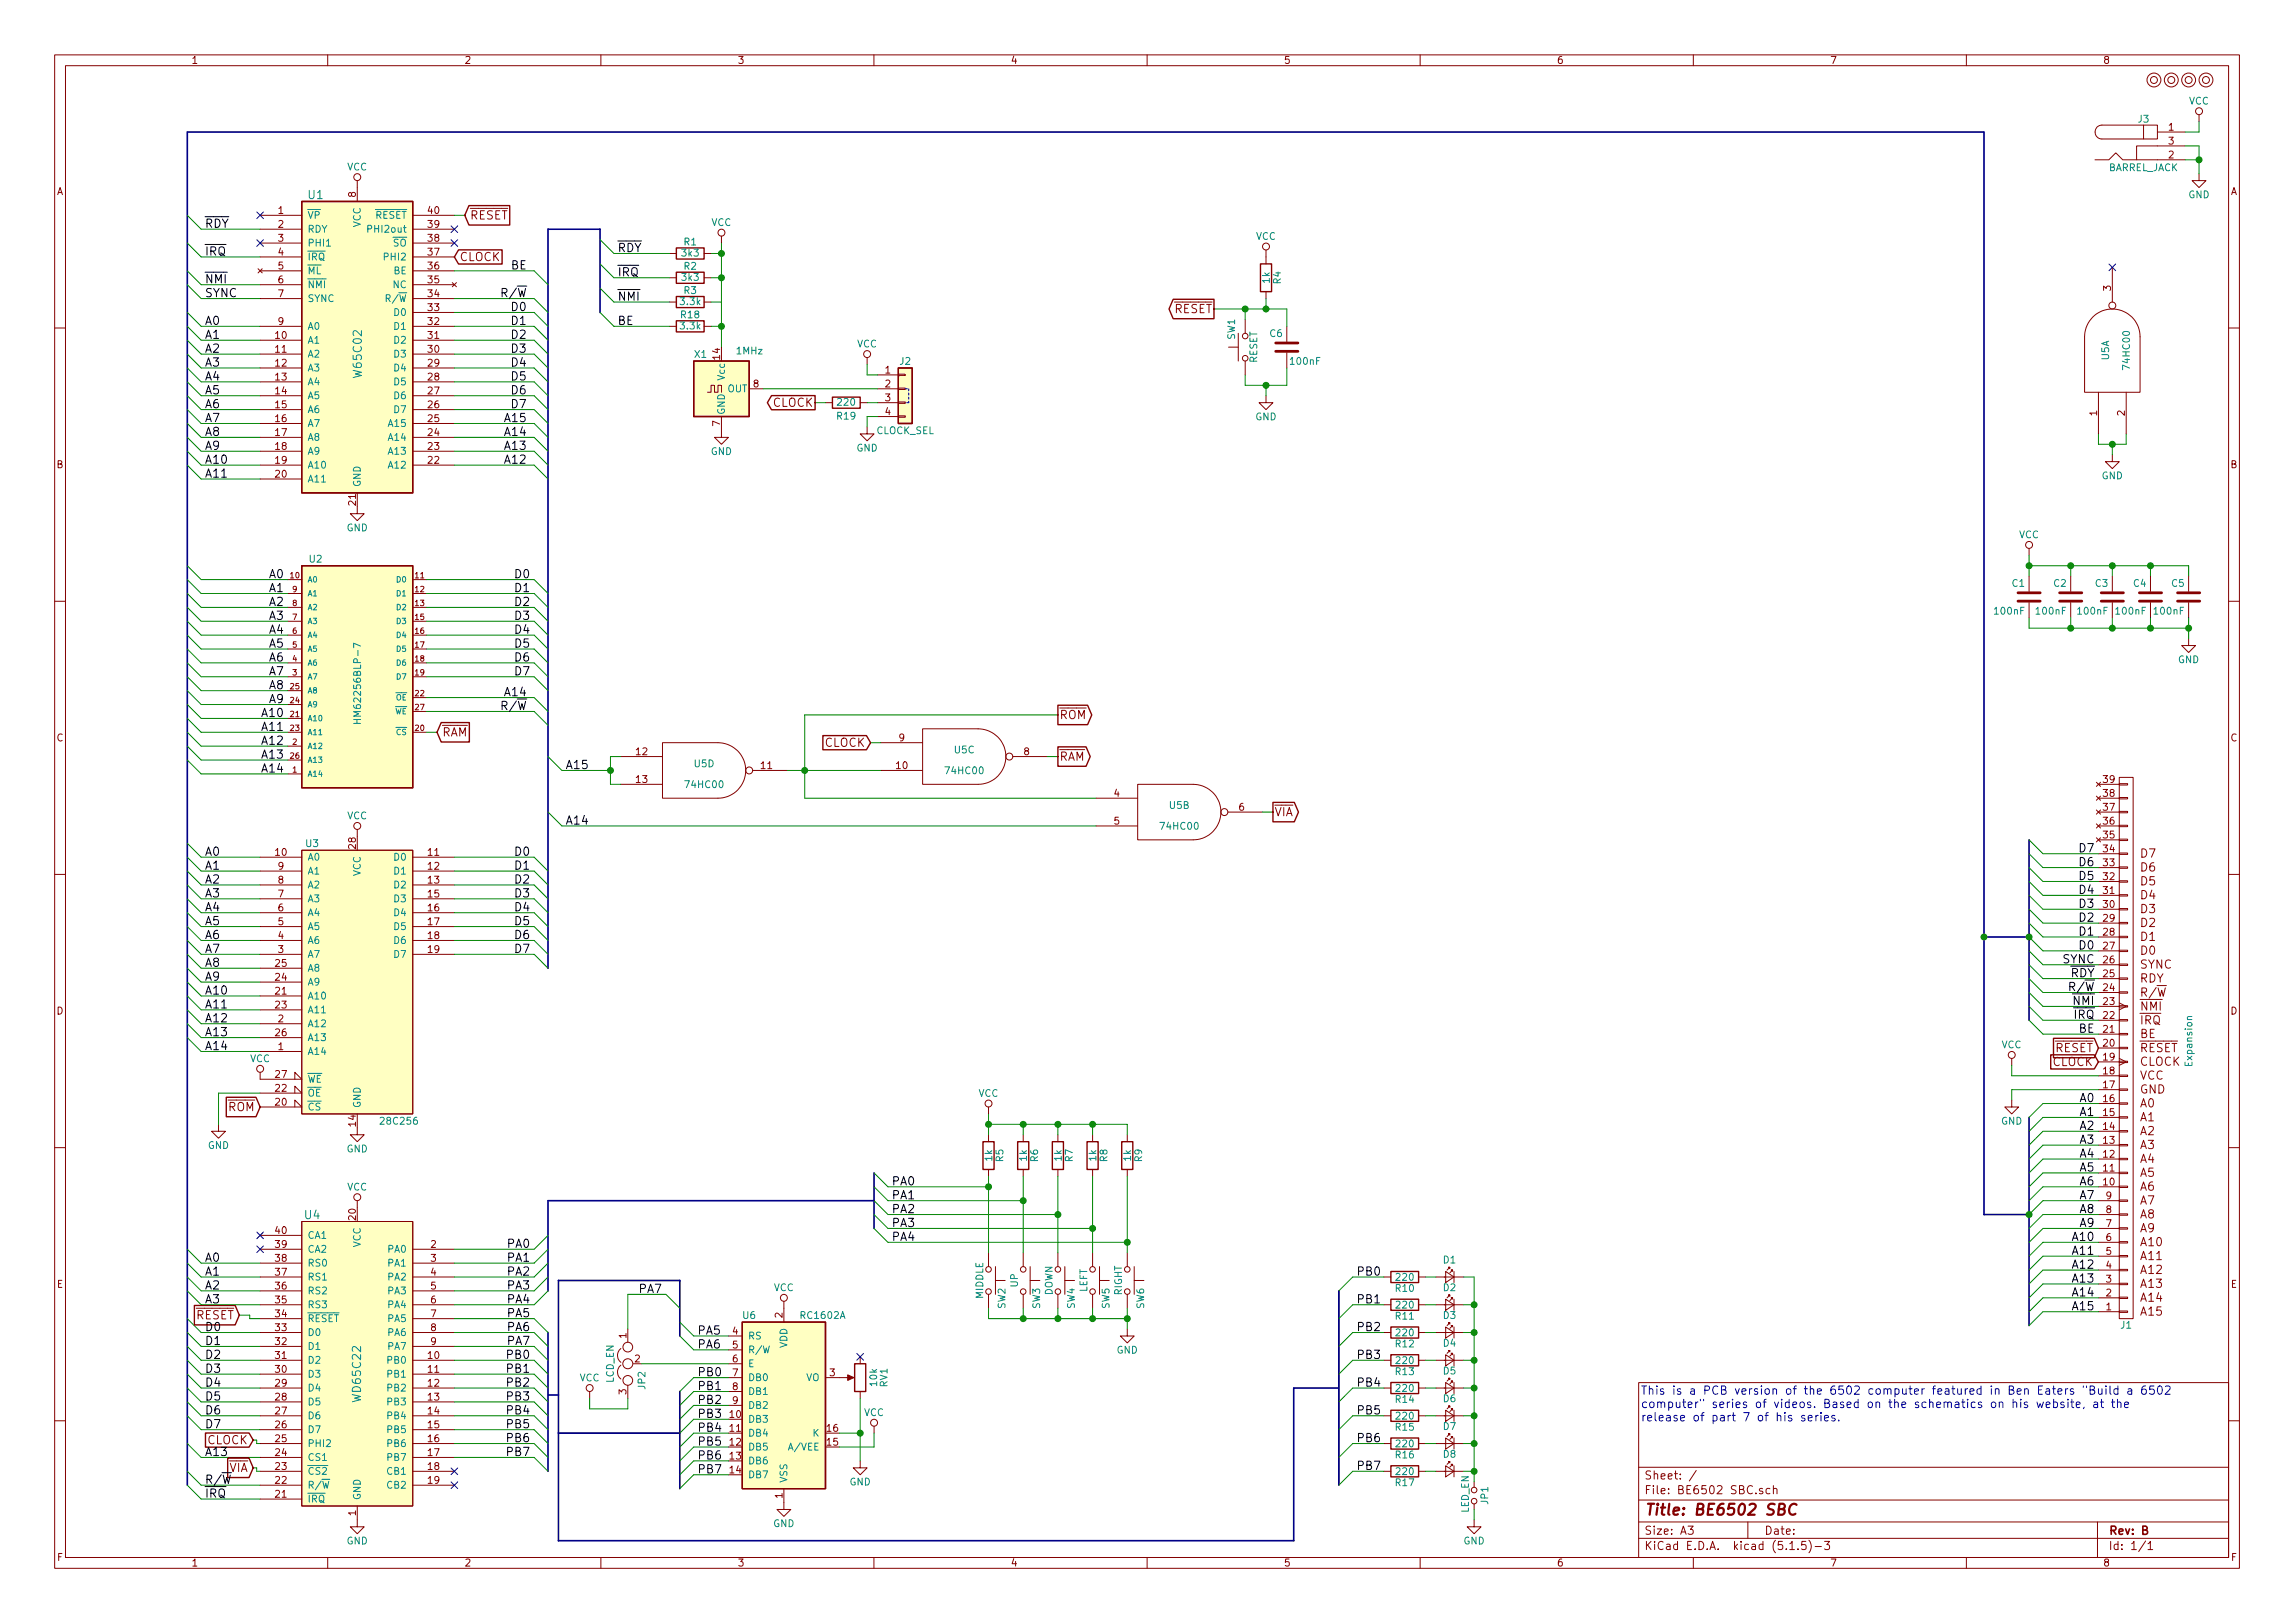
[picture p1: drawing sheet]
<svg xmlns="http://www.w3.org/2000/svg" width="420mm" height="297mm" viewBox="0 0 420 297" stroke-linecap="round" stroke-linejoin="round" font-family="sans-serif">
<defs><g id="words">
<text font-size="2.8" fill="#840000" x="301" y="277.3">Title: BE6502 SBC</text>
<g font-size="2.1">
<text x="37.5" y="41.7">RDY</text>
<text x="37.5" y="46.8">IRQ</text>
<text x="113" y="46.1">RDY</text>
<text x="37.5" y="51.9">NMI</text>
<text x="93.6" y="49.3">BE</text>
<text x="113" y="50.6">IRQ</text>
<text x="37.5" y="59.5">A0</text>
<text x="37.5" y="54.4">SYNC</text>
<text x="92.4" y="54.4">R/W</text>
<text x="93.8" y="59.5">D1</text>
<text x="93.8" y="56.9">D0</text>
<text x="113" y="59.5">BE</text>
<text x="113" y="55">NMI</text>
<text x="37.5" y="64.6">A2</text>
<text x="37.5" y="62">A1</text>
<text x="93.8" y="64.6">D3</text>
<text x="93.8" y="62">D2</text>
<text x="37.5" y="69.6">A4</text>
<text x="37.5" y="67.1">A3</text>
<text x="93.8" y="69.6">D5</text>
<text x="93.8" y="67.1">D4</text>
<text x="37.5" y="72.2">A5</text>
<text x="37.5" y="74.7">A6</text>
<text x="37.5" y="77.3">A7</text>
<text x="92.6" y="77.3">A15</text>
<text x="93.8" y="74.7">D7</text>
<text x="93.8" y="72.2">D6</text>
<text x="37.5" y="79.8">A8</text>
<text x="37.5" y="82.3">A9</text>
<text x="92.6" y="82.3">A13</text>
<text x="92.6" y="79.8">A14</text>
<text x="37.5" y="84.9">A10</text>
<text x="37.5" y="87.4">A11</text>
<text x="92.6" y="84.9">A12</text>
<text x="49.4" y="105.8">A0</text>
<text x="94.4" y="105.8">D0</text>
<text x="49.4" y="108.4">A1</text>
<text x="49.4" y="110.9">A2</text>
<text x="49.4" y="113.4">A3</text>
<text x="94.4" y="110.9">D2</text>
<text x="94.4" y="113.4">D3</text>
<text x="94.4" y="108.4">D1</text>
<text x="49.4" y="118.5">A5</text>
<text x="49.4" y="116">A4</text>
<text x="94.4" y="118.5">D5</text>
<text x="94.4" y="116">D4</text>
<text x="49.4" y="121.1">A6</text>
<text x="49.4" y="123.6">A7</text>
<text x="94.4" y="123.6">D7</text>
<text x="94.4" y="121.1">D6</text>
<text x="48.2" y="131.2">A10</text>
<text x="49.4" y="128.7">A9</text>
<text x="49.4" y="126.1">A8</text>
<text x="92.4" y="130">R/W</text>
<text x="92.6" y="127.4">A14</text>
<text x="48.2" y="133.8">A11</text>
<text x="48.2" y="136.3">A12</text>
<text x="48.2" y="141.4">A14</text>
<text x="48.2" y="138.8">A13</text>
<text x="103.5" y="140.8">A15</text>
<text x="103.5" y="150.9">A14</text>
<text x="380.8" y="156">D7</text>
<text x="37.5" y="161.7">A2</text>
<text x="37.5" y="159.2">A1</text>
<text x="37.5" y="156.6">A0</text>
<text x="94.4" y="161.7">D2</text>
<text x="94.4" y="159.2">D1</text>
<text x="94.4" y="156.6">D0</text>
<text x="380.8" y="161.1">D5</text>
<text x="380.8" y="158.5">D6</text>
<text x="37.5" y="166.8">A4</text>
<text x="37.5" y="164.2">A3</text>
<text x="94.4" y="166.8">D4</text>
<text x="94.4" y="164.2">D3</text>
<text x="380.8" y="166.2">D3</text>
<text x="380.8" y="163.6">D4</text>
<text x="37.5" y="171.9">A6</text>
<text x="37.5" y="169.3">A5</text>
<text x="94.4" y="171.9">D6</text>
<text x="94.4" y="169.3">D5</text>
<text x="380.8" y="171.2">D1</text>
<text x="380.8" y="168.7">D2</text>
<text x="380.8" y="173.8">D0</text>
<text x="37.5" y="179.5">A9</text>
<text x="37.5" y="176.9">A8</text>
<text x="37.5" y="174.4">A7</text>
<text x="94.4" y="174.4">D7</text>
<text x="377.6" y="176.3">SYNC</text>
<text x="379.1" y="178.9">RDY</text>
<text x="37.5" y="182">A10</text>
<text x="37.5" y="184.6">A11</text>
<text x="379.4" y="181.4">R/W</text>
<text x="379.7" y="183.9">NMI</text>
<text x="37.5" y="187.1">A12</text>
<text x="37.5" y="189.6">A13</text>
<text x="379.8" y="186.5">IRQ</text>
<text x="380.6" y="189">BE</text>
<text x="37.5" y="192.2">A14</text>
<text x="380.8" y="201.7">A0</text>
<text x="380.8" y="206.8">A2</text>
<text x="380.8" y="209.3">A3</text>
<text x="380.8" y="204.3">A1</text>
<text x="380.8" y="214.4">A5</text>
<text x="380.8" y="211.9">A4</text>
<text x="163.2" y="219.5">PA1</text>
<text x="163.2" y="217">PA0</text>
<text x="380.8" y="217">A6</text>
<text x="380.8" y="219.5">A7</text>
<text x="163.2" y="227.1">PA4</text>
<text x="163.2" y="224.6">PA3</text>
<text x="163.2" y="222">PA2</text>
<text x="379.7" y="227.1">A10</text>
<text x="380.8" y="222">A8</text>
<text x="380.8" y="224.6">A9</text>
<text x="37.5" y="230.9">A0</text>
<text x="37.5" y="233.5">A1</text>
<text x="93" y="233.5">PA2</text>
<text x="93" y="230.9">PA1</text>
<text x="93" y="228.4">PA0</text>
<text x="248.3" y="233.5">PB0</text>
<text x="379.7" y="229.7">A11</text>
<text x="379.7" y="232.2">A12</text>
<text x="37.5" y="236">A2</text>
<text x="37.5" y="238.5">A3</text>
<text x="93" y="238.5">PA4</text>
<text x="93" y="236">PA3</text>
<text x="117.1" y="236.6">PA7</text>
<text x="248.3" y="238.5">PB1</text>
<text x="379.7" y="239.8">A15</text>
<text x="379.7" y="234.7">A13</text>
<text x="379.7" y="237.3">A14</text>
<text x="37.5" y="243.6">D0</text>
<text x="93" y="243.6">PA6</text>
<text x="93" y="241.1">PA5</text>
<text x="127.6" y="244.3">PA5</text>
<text x="248.3" y="243.6">PB2</text>
<text x="37.5" y="251.2">D3</text>
<text x="37.5" y="246.2">D1</text>
<text x="37.5" y="248.7">D2</text>
<text x="93" y="248.7">PB0</text>
<text x="93" y="246.2">PA7</text>
<text x="93" y="251.2">PB1</text>
<text x="127.6" y="251.9">PB0</text>
<text x="127.6" y="246.8">PA6</text>
<text x="248.3" y="248.7">PB3</text>
<text x="37.5" y="253.8">D4</text>
<text x="37.5" y="256.3">D5</text>
<text x="93" y="256.3">PB3</text>
<text x="93" y="253.8">PB2</text>
<text x="127.6" y="254.4">PB1</text>
<text x="127.6" y="257">PB2</text>
<text x="248.3" y="253.8">PB4</text>
<text x="37.5" y="261.4">D7</text>
<text x="37.5" y="258.9">D6</text>
<text x="93" y="263.9">PB6</text>
<text x="93" y="261.4">PB5</text>
<text x="93" y="258.9">PB4</text>
<text x="127.6" y="259.5">PB3</text>
<text x="127.6" y="262">PB4</text>
<text x="248.3" y="263.9">PB6</text>
<text x="248.3" y="258.9">PB5</text>
<text x="37.5" y="266.5">A13</text>
<text x="93" y="266.5">PB7</text>
<text x="127.6" y="264.6">PB5</text>
<text x="127.6" y="267.1">PB6</text>
<text x="127.6" y="269.7">PB7</text>
<text x="248.3" y="269">PB7</text>
<text x="37.5" y="271.6">R/W</text>
<text x="37.5" y="274.1">IRQ</text>
</g>
<g font-size="2.1" fill="#008484">
<text x="56.4" y="36.4">U1</text>
<text x="66.2" y="68.9" transform="rotate(-90 66.2 68.9)">W65C02</text>
<text x="55.8" y="223.1">U4</text>
<text x="66.1" y="256.3" transform="rotate(-90 66.1 256.3)">WD65C22</text>
</g>
<g font-size="2.1" fill="#840000">
<text x="86" y="40.2">RESET</text>
<text x="84.1" y="47.8">CLOCK</text>
<text x="214.9" y="57.3">RESET</text>
<text x="141.4" y="74.5">CLOCK</text>
<text x="193.9" y="131.6">ROM</text>
<text x="80.9" y="134.8">RAM</text>
<text x="150.9" y="136.7">CLOCK</text>
<text x="193.9" y="139.2">RAM</text>
<text x="233.3" y="149.4">VIA</text>
<text x="391.9" y="159.5">D6</text>
<text x="391.9" y="157">D7</text>
<text x="391.9" y="167.1">D3</text>
<text x="391.9" y="164.6">D4</text>
<text x="391.9" y="162">D5</text>
<text x="391.9" y="172.2">D1</text>
<text x="391.9" y="169.7">D2</text>
<text x="391.7" y="179.8">RDY</text>
<text x="391.8" y="177.3">SYNC</text>
<text x="391.9" y="174.7">D0</text>
<text x="391.9" y="184.9">NMI</text>
<text x="392.2" y="182.4">R/W</text>
<text x="391.8" y="190">BE</text>
<text x="391.8" y="187.5">IRQ</text>
<text x="375.7" y="195.1">CLOCK</text>
<text x="376.2" y="192.6">RESET</text>
<text x="391.7" y="192.6">RESET</text>
<text x="391.7" y="195.1">CLOCK</text>
<text x="391.7" y="197.6">VCC</text>
<text x="41.8" y="203.4">ROM</text>
<text x="391.7" y="200.1">GND</text>
<text x="391.8" y="202.7">A0</text>
<text x="391.8" y="205.2">A1</text>
<text x="391.8" y="207.8">A2</text>
<text x="391.8" y="210.3">A3</text>
<text x="391.8" y="212.8">A4</text>
<text x="391.8" y="215.4">A5</text>
<text x="391.8" y="217.9">A6</text>
<text x="391.8" y="220.5">A7</text>
<text x="391.8" y="223">A8</text>
<text x="391.8" y="225.5">A9</text>
<text x="392" y="228.1">A10</text>
<text x="392" y="230.6">A11</text>
<text x="392" y="233.2">A12</text>
<text x="392" y="235.7">A13</text>
<text x="392" y="238.2">A14</text>
<text x="35.8" y="241.5">RESET</text>
<text x="392" y="240.8">A15</text>
<text x="37.9" y="264.3">CLOCK</text>
<text x="41.9" y="269.4">VIA</text>
<text x="301" y="273.5">File: BE6502 SBC.sch</text>
<text x="301" y="270.8">Sheet: /</text>
<text x="301" y="280.9">Size: A3</text>
<text x="323" y="280.9">Date:</text>
<text x="386" y="280.9">Rev: B</text>
<text x="301" y="283.7">KiCad E.D.A. kicad (5.1.5)-3</text>
<text x="386" y="283.7">Id: 1/1</text>
</g>
<g font-size="2.1" fill="#0000c2">
<text x="300.4" y="255.3">This is a PCB version of the 6502 computer featured in Ben Eaters &quot;Build a 6502</text>
<text x="300.4" y="257.7">computer&quot; series of videos. Based on the schematics on his website, at the</text>
<text x="300.4" y="260.1">release of part 7 of his series.</text>
</g>
<g font-size="1.8" fill="#840000">
<text x="35" y="11.7">1</text>
<text x="85" y="11.7">2</text>
<text x="135" y="11.7">3</text>
<text x="185" y="11.7">4</text>
<text x="235" y="11.7">5</text>
<text x="285" y="11.7">6</text>
<text x="335" y="11.7">7</text>
<text x="385" y="11.7">8</text>
<text x="397" y="23.9">1</text>
<text x="397" y="29">2</text>
<text x="397" y="26.5">3</text>
<text x="10.4" y="35.7">A</text>
<text x="408.4" y="35.7">A</text>
<text x="51" y="39.2">1</text>
<text x="51" y="41.7">2</text>
<text x="65.2" y="36.1" transform="rotate(-90 65.2 36.1)">8</text>
<text x="78.4" y="39.2">40</text>
<text x="78.4" y="41.7">39</text>
<text x="51" y="44.2">3</text>
<text x="51" y="46.8">4</text>
<text x="78.4" y="46.8">37</text>
<text x="78.4" y="44.2">38</text>
<text x="51" y="49.3">5</text>
<text x="51" y="51.9">6</text>
<text x="78.4" y="51.9">35</text>
<text x="78.4" y="49.3">36</text>
<text x="386.5" y="53.2" transform="rotate(-90 386.5 53.2)">3</text>
<text x="51" y="54.4">7</text>
<text x="51" y="59.5">9</text>
<text x="78.4" y="59.5">32</text>
<text x="78.4" y="56.9">33</text>
<text x="78.4" y="54.4">34</text>
<text x="50.5" y="62">10</text>
<text x="50.5" y="64.6">11</text>
<text x="78.4" y="64.6">30</text>
<text x="78.4" y="62">31</text>
<text x="131.8" y="65.8" transform="rotate(-90 131.8 65.8)">14</text>
<text x="50.5" y="67.1">12</text>
<text x="50.5" y="69.6">13</text>
<text x="78.4" y="69.6">28</text>
<text x="78.4" y="67.1">29</text>
<text x="137.9" y="70.9">8</text>
<text x="162.1" y="68.4">1</text>
<text x="162.1" y="70.9">2</text>
<text x="50.5" y="72.2">14</text>
<text x="50.5" y="74.7">15</text>
<text x="50.5" y="77.3">16</text>
<text x="78.4" y="77.3">25</text>
<text x="78.4" y="74.7">26</text>
<text x="78.4" y="72.2">27</text>
<text x="131.8" y="78" transform="rotate(-90 131.8 78)">7</text>
<text x="162.1" y="73.4">3</text>
<text x="162.1" y="76">4</text>
<text x="383.9" y="76.1" transform="rotate(-90 383.9 76.1)">1</text>
<text x="389" y="76.1" transform="rotate(-90 389 76.1)">2</text>
<text x="50.5" y="79.8">17</text>
<text x="50.5" y="82.3">18</text>
<text x="78.4" y="82.3">23</text>
<text x="78.4" y="79.8">24</text>
<text x="10.4" y="85.7">B</text>
<text x="50.5" y="87.4">20</text>
<text x="50.5" y="84.9">19</text>
<text x="78.4" y="84.9">22</text>
<text x="408.4" y="85.7">B</text>
<text x="65.2" y="92.4" transform="rotate(-90 65.2 92.4)">21</text>
<text x="10.4" y="135.7">C</text>
<text x="164.6" y="135.7">9</text>
<text x="408.4" y="135.7">C</text>
<text x="116.5" y="138.2">12</text>
<text x="116.5" y="143.3">13</text>
<text x="139.4" y="140.8">11</text>
<text x="164.1" y="140.8">10</text>
<text x="187.5" y="138.2">8</text>
<text x="385.1" y="143.3">39</text>
<text x="204" y="145.8">4</text>
<text x="226.8" y="148.4">6</text>
<text x="385.1" y="148.4">37</text>
<text x="385.1" y="145.8">38</text>
<text x="65.2" y="155.3" transform="rotate(-90 65.2 155.3)">28</text>
<text x="204" y="150.9">5</text>
<text x="385.1" y="156">34</text>
<text x="385.1" y="153.5">35</text>
<text x="385.1" y="150.9">36</text>
<text x="50.5" y="156.6">10</text>
<text x="51" y="161.7">8</text>
<text x="51" y="159.2">9</text>
<text x="78.4" y="156.6">11</text>
<text x="78.4" y="159.2">12</text>
<text x="78.4" y="161.7">13</text>
<text x="385.1" y="161.1">32</text>
<text x="385.1" y="158.5">33</text>
<text x="51" y="166.8">6</text>
<text x="51" y="164.2">7</text>
<text x="78.4" y="164.2">15</text>
<text x="78.4" y="166.8">16</text>
<text x="385.1" y="166.2">30</text>
<text x="385.1" y="163.6">31</text>
<text x="51" y="171.9">4</text>
<text x="51" y="169.3">5</text>
<text x="78.4" y="169.3">17</text>
<text x="78.4" y="171.9">18</text>
<text x="385.1" y="173.8">27</text>
<text x="385.1" y="171.2">28</text>
<text x="385.1" y="168.7">29</text>
<text x="50.5" y="179.5">24</text>
<text x="50.5" y="176.9">25</text>
<text x="51" y="174.4">3</text>
<text x="78.4" y="174.4">19</text>
<text x="385.1" y="178.9">25</text>
<text x="385.1" y="176.3">26</text>
<text x="10.4" y="185.7">D</text>
<text x="50.5" y="182">21</text>
<text x="50.5" y="184.6">23</text>
<text x="385.1" y="183.9">23</text>
<text x="385.1" y="181.4">24</text>
<text x="408.4" y="185.7">D</text>
<text x="50.5" y="189.6">26</text>
<text x="51" y="187.1">2</text>
<text x="385.1" y="191.6">20</text>
<text x="385.1" y="189">21</text>
<text x="385.1" y="186.5">22</text>
<text x="50.5" y="197.3">27</text>
<text x="51" y="192.2">1</text>
<text x="385.1" y="196.6">18</text>
<text x="385.1" y="194.1">19</text>
<text x="50.5" y="202.3">20</text>
<text x="50.5" y="199.8">22</text>
<text x="385.1" y="201.7">16</text>
<text x="385.1" y="199.2">17</text>
<text x="65.2" y="206.1" transform="rotate(-90 65.2 206.1)">14</text>
<text x="385.1" y="209.3">13</text>
<text x="385.1" y="206.8">14</text>
<text x="385.1" y="204.3">15</text>
<text x="385.1" y="214.4">11</text>
<text x="385.1" y="211.9">12</text>
<text x="385.1" y="217">10</text>
<text x="385.6" y="219.5">9</text>
<text x="50.5" y="225.8">40</text>
<text x="65.2" y="223.3" transform="rotate(-90 65.2 223.3)">20</text>
<text x="385.6" y="227.1">6</text>
<text x="385.6" y="224.6">7</text>
<text x="385.6" y="222">8</text>
<text x="50.5" y="233.5">37</text>
<text x="50.5" y="230.9">38</text>
<text x="50.5" y="228.4">39</text>
<text x="78.9" y="228.4">2</text>
<text x="78.9" y="230.9">3</text>
<text x="78.9" y="233.5">4</text>
<text x="385.6" y="232.2">4</text>
<text x="385.6" y="229.7">5</text>
<text x="10.4" y="235.7">E</text>
<text x="50.5" y="238.5">35</text>
<text x="50.5" y="236">36</text>
<text x="78.9" y="236">5</text>
<text x="78.9" y="238.5">6</text>
<text x="385.6" y="239.8">1</text>
<text x="385.6" y="237.3">2</text>
<text x="385.6" y="234.7">3</text>
<text x="408.4" y="235.7">E</text>
<text x="50.5" y="243.6">33</text>
<text x="50.5" y="241.1">34</text>
<text x="78.9" y="241.1">7</text>
<text x="78.9" y="243.6">8</text>
<text x="114.7" y="244.9" transform="rotate(-90 114.7 244.9)">1</text>
<text x="134.1" y="244.3">4</text>
<text x="143.3" y="241.2" transform="rotate(-90 143.3 241.2)">2</text>
<text x="50.5" y="251.2">30</text>
<text x="50.5" y="248.7">31</text>
<text x="50.5" y="246.2">32</text>
<text x="78.4" y="248.7">10</text>
<text x="78.4" y="251.2">11</text>
<text x="78.9" y="246.2">9</text>
<text x="116.2" y="249.3">2</text>
<text x="134.1" y="246.8">5</text>
<text x="134.1" y="249.3">6</text>
<text x="134.1" y="251.9">7</text>
<text x="151.9" y="251.9">3</text>
<text x="50.5" y="256.3">28</text>
<text x="50.5" y="253.8">29</text>
<text x="78.4" y="253.8">12</text>
<text x="78.4" y="256.3">13</text>
<text x="114.7" y="255.2" transform="rotate(-90 114.7 255.2)">3</text>
<text x="134.1" y="254.4">8</text>
<text x="134.1" y="257">9</text>
<text x="50.5" y="263.9">25</text>
<text x="50.5" y="261.4">26</text>
<text x="50.5" y="258.9">27</text>
<text x="78.4" y="258.9">14</text>
<text x="78.4" y="261.4">15</text>
<text x="78.4" y="263.9">16</text>
<text x="133.7" y="259.5">10</text>
<text x="133.7" y="262">11</text>
<text x="151.4" y="262">16</text>
<text x="50.5" y="269">23</text>
<text x="50.5" y="266.5">24</text>
<text x="78.4" y="266.5">17</text>
<text x="78.4" y="269">18</text>
<text x="133.7" y="264.6">12</text>
<text x="133.7" y="267.1">13</text>
<text x="133.7" y="269.7">14</text>
<text x="151.4" y="264.6">15</text>
<text x="50.5" y="274.1">21</text>
<text x="50.5" y="271.6">22</text>
<text x="78.4" y="271.6">19</text>
<text x="143.3" y="274.2" transform="rotate(-90 143.3 274.2)">1</text>
<text x="65.2" y="277.4" transform="rotate(-90 65.2 277.4)">1</text>
<text x="10.5" y="285.7">F</text>
<text x="35" y="286.7">1</text>
<text x="85" y="286.7">2</text>
<text x="135" y="286.7">3</text>
<text x="185" y="286.7">4</text>
<text x="235" y="286.7">5</text>
<text x="285" y="286.7">6</text>
<text x="335" y="286.7">7</text>
<text x="385" y="286.7">8</text>
<text x="408.5" y="285.7">F</text>
</g>
<g font-size="1.8" fill="#008484">
<text x="391.5" y="22.4">J3</text>
<text x="400.7" y="19.1">VCC</text>
<text x="63.6" y="31.2">VCC</text>
<text x="385.9" y="31.3">BARREL_JACK</text>
<text x="56.3" y="40">VP</text>
<text x="66" y="41.6" transform="rotate(-90 66 41.6)">VCC</text>
<text x="68.7" y="40">RESET</text>
<text x="130.2" y="41.4">VCC</text>
<text x="400.6" y="36.3">GND</text>
<text x="56.3" y="42.6">RDY</text>
<text x="56.3" y="45.1">PHI1</text>
<text x="56.3" y="47.7">IRQ</text>
<text x="67.9" y="42.6">PHI2out</text>
<text x="70.6" y="47.7">PHI2</text>
<text x="72" y="45.1">SO</text>
<text x="124.9" y="47">3k3</text>
<text x="125.2" y="44.9">R1</text>
<text x="229.9" y="43.9">VCC</text>
<text x="56.3" y="50.2">ML</text>
<text x="56.3" y="52.7">NMI</text>
<text x="72" y="52.7">NC</text>
<text x="72.1" y="50.2">BE</text>
<text x="124.9" y="51.4">3k3</text>
<text x="125.2" y="49.4">R2</text>
<text x="125.2" y="53.8">R3</text>
<text x="232.5" y="51.8" transform="rotate(-90 232.5 51.8)">1k</text>
<text x="234.5" y="52" transform="rotate(-90 234.5 52)">R4</text>
<text x="56.3" y="55.3">SYNC</text>
<text x="71.1" y="55.3">R/W</text>
<text x="72.3" y="57.8">D0</text>
<text x="124.6" y="55.8">3.3k</text>
<text x="124.7" y="58.3">R18</text>
<text x="56.3" y="60.4">A0</text>
<text x="56.3" y="62.9">A1</text>
<text x="56.3" y="65.4">A2</text>
<text x="72.3" y="65.4">D3</text>
<text x="72.3" y="62.9">D2</text>
<text x="72.3" y="60.4">D1</text>
<text x="124.6" y="60.3">3.3k</text>
<text x="127.2" y="65.5">X1</text>
<text x="134.9" y="64.9">1MHz</text>
<text x="156.9" y="63.6">VCC</text>
<text x="226.1" y="62.2" transform="rotate(-90 226.1 62.2)">SW1</text>
<text x="232.5" y="61.7">C6</text>
<text x="386.1" y="65.9" transform="rotate(-90 386.1 65.9)">U5A</text>
<text x="56.3" y="68">A3</text>
<text x="56.3" y="70.5">A4</text>
<text x="72.3" y="70.5">D5</text>
<text x="72.3" y="68">D4</text>
<text x="132.7" y="69.5" transform="rotate(-90 132.7 69.5)">Vcc</text>
<text x="133.2" y="71.8">OUT</text>
<text x="164.8" y="66.8">J2</text>
<text x="230.2" y="66.5" transform="rotate(-90 230.2 66.5)">RESET</text>
<text x="236.4" y="66.8">100nF</text>
<text x="389.9" y="67.4" transform="rotate(-90 389.9 67.4)">74HC00</text>
<text x="56.3" y="73.1">A5</text>
<text x="56.3" y="75.6">A6</text>
<text x="72.3" y="75.6">D7</text>
<text x="72.3" y="73.1">D6</text>
<text x="132.7" y="76" transform="rotate(-90 132.7 76)">GND</text>
<text x="153.3" y="76.8">R19</text>
<text x="153.4" y="74.3">220</text>
<text x="229.8" y="76.9">GND</text>
<text x="56.3" y="78.1">A7</text>
<text x="56.3" y="80.7">A8</text>
<text x="56.3" y="83.2">A9</text>
<text x="71.3" y="83.2">A13</text>
<text x="71.3" y="80.7">A14</text>
<text x="71.3" y="78.1">A15</text>
<text x="130.1" y="83.3">GND</text>
<text x="156.8" y="82.6">GND</text>
<text x="160.4" y="79.5">CLOCK_SEL</text>
<text x="56.3" y="88.3">A11</text>
<text x="56.3" y="85.8">A10</text>
<text x="66" y="89.2" transform="rotate(-90 66 89.2)">GND</text>
<text x="71.3" y="85.8">A12</text>
<text x="384.8" y="87.7">GND</text>
<text x="63.4" y="97.2">GND</text>
<text x="369.6" y="98.5">VCC</text>
<text x="56.7" y="103">U2</text>
<text x="368.4" y="107.4">C1</text>
<text x="376" y="107.4">C2</text>
<text x="383.6" y="107.4">C3</text>
<text x="390.6" y="107.4">C4</text>
<text x="397.6" y="107.4">C5</text>
<text x="365.3" y="112.5">100nF</text>
<text x="372.9" y="112.5">100nF</text>
<text x="380.5" y="112.5">100nF</text>
<text x="387.5" y="112.5">100nF</text>
<text x="394.5" y="112.5">100nF</text>
<text x="398.7" y="121.4">GND</text>
<text x="66.1" y="131.5" transform="rotate(-90 66.1 131.5)">HM62256BLP-7</text>
<text x="174.8" y="137.9">U5C</text>
<text x="127.2" y="140.4">U5D</text>
<text x="173.3" y="141.7">74HC00</text>
<text x="63.6" y="149.9">VCC</text>
<text x="125.7" y="144.2">74HC00</text>
<text x="214.1" y="148">U5B</text>
<text x="56" y="155">U3</text>
<text x="212.7" y="151.9">74HC00</text>
<text x="56.3" y="160.1">A1</text>
<text x="56.3" y="157.5">A0</text>
<text x="66" y="160.4" transform="rotate(-90 66 160.4)">VCC</text>
<text x="72.3" y="157.5">D0</text>
<text x="72.3" y="160.1">D1</text>
<text x="56.3" y="167.7">A4</text>
<text x="56.3" y="165.1">A3</text>
<text x="56.3" y="162.6">A2</text>
<text x="72.3" y="162.6">D2</text>
<text x="72.3" y="165.1">D3</text>
<text x="72.3" y="167.7">D4</text>
<text x="56.3" y="172.8">A6</text>
<text x="56.3" y="170.2">A5</text>
<text x="72.3" y="170.2">D5</text>
<text x="72.3" y="172.8">D6</text>
<text x="56.3" y="175.3">A7</text>
<text x="56.3" y="177.8">A8</text>
<text x="72.3" y="175.3">D7</text>
<text x="56.3" y="182.9">A10</text>
<text x="56.3" y="185.5">A11</text>
<text x="56.3" y="180.4">A9</text>
<text x="56.3" y="188">A12</text>
<text x="56.3" y="190.5">A13</text>
<text x="366.4" y="191.9">VCC</text>
<text x="45.8" y="194.4">VCC</text>
<text x="56.3" y="193.1">A14</text>
<text x="401.4" y="195" transform="rotate(-90 401.4 195)">Expansion</text>
<text x="56.3" y="203.2">CS</text>
<text x="56.3" y="200.7">OE</text>
<text x="56.3" y="198.2">WE</text>
<text x="66" y="202.9" transform="rotate(-90 66 202.9)">GND</text>
<text x="179.1" y="200.7">VCC</text>
<text x="69.9" y="205.8">28C256</text>
<text x="366.3" y="205.8">GND</text>
<text x="38" y="210.3">GND</text>
<text x="63.4" y="210.9">GND</text>
<text x="181.7" y="212.5" transform="rotate(-90 181.7 212.5)">1k</text>
<text x="183.7" y="212.6" transform="rotate(-90 183.7 212.6)">R5</text>
<text x="188" y="212.5" transform="rotate(-90 188 212.5)">1k</text>
<text x="190" y="212.6" transform="rotate(-90 190 212.6)">R6</text>
<text x="194.4" y="212.5" transform="rotate(-90 194.4 212.5)">1k</text>
<text x="196.4" y="212.6" transform="rotate(-90 196.4 212.6)">R7</text>
<text x="200.7" y="212.5" transform="rotate(-90 200.7 212.5)">1k</text>
<text x="202.7" y="212.6" transform="rotate(-90 202.7 212.6)">R8</text>
<text x="207.1" y="212.5" transform="rotate(-90 207.1 212.5)">1k</text>
<text x="209.1" y="212.6" transform="rotate(-90 209.1 212.6)">R9</text>
<text x="63.6" y="217.9">VCC</text>
<text x="56.3" y="226.7">CA1</text>
<text x="56.3" y="231.8">RS0</text>
<text x="56.3" y="229.3">CA2</text>
<text x="66" y="228.3" transform="rotate(-90 66 228.3)">VCC</text>
<text x="71.1" y="229.3">PA0</text>
<text x="71.1" y="231.8">PA1</text>
<text x="264.3" y="231.2">D1</text>
<text x="56.3" y="239.4">RS3</text>
<text x="56.3" y="236.9">RS2</text>
<text x="56.3" y="234.4">RS1</text>
<text x="71.1" y="234.4">PA2</text>
<text x="71.1" y="236.9">PA3</text>
<text x="71.1" y="239.4">PA4</text>
<text x="141.7" y="236.3">VCC</text>
<text x="180" y="237.7" transform="rotate(-90 180 237.7)">MIDDLE</text>
<text x="184.1" y="239.5" transform="rotate(-90 184.1 239.5)">SW2</text>
<text x="186.4" y="235.6" transform="rotate(-90 186.4 235.6)">UP</text>
<text x="190.4" y="239.5" transform="rotate(-90 190.4 239.5)">SW3</text>
<text x="192.7" y="237.1" transform="rotate(-90 192.7 237.1)">DOWN</text>
<text x="196.8" y="239.5" transform="rotate(-90 196.8 239.5)">SW4</text>
<text x="199.1" y="236.6" transform="rotate(-90 199.1 236.6)">LEFT</text>
<text x="203.1" y="239.5" transform="rotate(-90 203.1 239.5)">SW5</text>
<text x="205.4" y="237.1" transform="rotate(-90 205.4 237.1)">RIGHT</text>
<text x="209.5" y="239.5" transform="rotate(-90 209.5 239.5)">SW6</text>
<text x="255.5" y="236.4">R10</text>
<text x="255.7" y="234.4">220</text>
<text x="255.7" y="239.5">220</text>
<text x="264.3" y="236.3">D2</text>
<text x="56.3" y="244.5">D0</text>
<text x="56.3" y="242">RESET</text>
<text x="71.1" y="242">PA5</text>
<text x="71.1" y="244.5">PA6</text>
<text x="136" y="241.4">U6</text>
<text x="136.9" y="245.1">RS</text>
<text x="146.7" y="241.4">RC1602A</text>
<text x="255.5" y="241.5">R11</text>
<text x="255.7" y="244.6">220</text>
<text x="264.3" y="241.4">D3</text>
<text x="388.3" y="243.2">J1</text>
<text x="56.3" y="249.6">D2</text>
<text x="56.3" y="247.1">D1</text>
<text x="71.1" y="247.1">PA7</text>
<text x="71.1" y="249.6">PB0</text>
<text x="136.9" y="247.7">R/W</text>
<text x="136.9" y="250.2">E</text>
<text x="144.1" y="246.7" transform="rotate(-90 144.1 246.7)">VDD</text>
<text x="204.4" y="247.7">GND</text>
<text x="255.5" y="246.6">R12</text>
<text x="255.5" y="251.7">R13</text>
<text x="255.7" y="249.6">220</text>
<text x="264.3" y="251.5">D5</text>
<text x="264.3" y="246.5">D4</text>
<text x="56.3" y="252.1">D3</text>
<text x="56.3" y="257.2">D5</text>
<text x="56.3" y="254.7">D4</text>
<text x="71.1" y="252.1">PB1</text>
<text x="71.1" y="254.7">PB2</text>
<text x="71.1" y="257.2">PB3</text>
<text x="106.1" y="252.8">VCC</text>
<text x="112.4" y="253.1" transform="rotate(-90 112.4 253.1)">LCD_EN</text>
<text x="118.2" y="254.2" transform="rotate(-90 118.2 254.2)">JP2</text>
<text x="136.9" y="252.8">DB0</text>
<text x="136.9" y="255.3">DB1</text>
<text x="136.9" y="257.8">DB2</text>
<text x="147.5" y="252.8">VO</text>
<text x="160.6" y="253.6" transform="rotate(-90 160.6 253.6)">10k</text>
<text x="162.5" y="253.8" transform="rotate(-90 162.5 253.8)">RV1</text>
<text x="255.5" y="256.8">R14</text>
<text x="255.7" y="254.7">220</text>
<text x="264.3" y="256.6">D6</text>
<text x="56.3" y="262.3">D7</text>
<text x="56.3" y="259.8">D6</text>
<text x="71.1" y="259.8">PB4</text>
<text x="71.1" y="262.3">PB5</text>
<text x="136.9" y="260.4">DB3</text>
<text x="136.9" y="262.9">DB4</text>
<text x="148.8" y="262.9">K</text>
<text x="158.2" y="259.2">VCC</text>
<text x="255.5" y="261.8">R15</text>
<text x="255.7" y="259.8">220</text>
<text x="264.3" y="261.7">D7</text>
<text x="56.3" y="269.9">CS2</text>
<text x="56.3" y="267.4">CS1</text>
<text x="56.3" y="264.8">PHI2</text>
<text x="71" y="269.9">CB1</text>
<text x="71.1" y="264.8">PB6</text>
<text x="71.1" y="267.4">PB7</text>
<text x="136.9" y="265.5">DB5</text>
<text x="136.9" y="268">DB6</text>
<text x="144.8" y="265.5">A/VEE</text>
<text x="255.5" y="266.9">R16</text>
<text x="255.7" y="270">220</text>
<text x="255.7" y="264.9">220</text>
<text x="264.3" y="266.8">D8</text>
<text x="56.3" y="275">IRQ</text>
<text x="56.3" y="272.5">R/W</text>
<text x="66" y="274.6" transform="rotate(-90 66 274.6)">GND</text>
<text x="71" y="272.5">CB2</text>
<text x="136.9" y="270.5">DB7</text>
<text x="144.1" y="271.4" transform="rotate(-90 144.1 271.4)">VSS</text>
<text x="155.5" y="271.9">GND</text>
<text x="255.5" y="272">R17</text>
<text x="272.5" y="275.3" transform="rotate(-90 272.5 275.3)">JP1</text>
<text x="141.6" y="279.5">GND</text>
<text x="268.9" y="276.9" transform="rotate(-90 268.9 276.9)">LED_EN</text>
<text x="63.4" y="282.7">GND</text>
<text x="267.9" y="282.7">GND</text>
</g>
<g font-size="1.4" fill="#840000">
<text x="53.2" y="105.8">10</text>
<text x="76" y="105.8">11</text>
<text x="53.6" y="113.4">7</text>
<text x="53.6" y="110.9">8</text>
<text x="53.6" y="108.4">9</text>
<text x="76" y="108.4">12</text>
<text x="76" y="110.9">13</text>
<text x="76" y="113.4">15</text>
<text x="53.6" y="118.5">5</text>
<text x="53.6" y="116">6</text>
<text x="76" y="116">16</text>
<text x="76" y="118.5">17</text>
<text x="53.6" y="123.6">3</text>
<text x="53.6" y="121.1">4</text>
<text x="76" y="121.1">18</text>
<text x="76" y="123.6">19</text>
<text x="53.2" y="131.2">21</text>
<text x="53.2" y="128.7">24</text>
<text x="53.2" y="126.1">25</text>
<text x="76" y="127.4">22</text>
<text x="76" y="130">27</text>
<text x="53.2" y="133.8">23</text>
<text x="53.6" y="136.3">2</text>
<text x="76" y="133.8">20</text>
<text x="53.2" y="138.8">26</text>
<text x="53.6" y="141.4">1</text>
</g>
<g font-size="1.4" fill="#008484">
<text x="56.3" y="106.6">A0</text>
<text x="72.7" y="106.6">D0</text>
<text x="56.3" y="111.7">A2</text>
<text x="56.3" y="109.1">A1</text>
<text x="72.7" y="109.1">D1</text>
<text x="72.7" y="111.7">D2</text>
<text x="56.3" y="119.3">A5</text>
<text x="56.3" y="116.7">A4</text>
<text x="56.3" y="114.2">A3</text>
<text x="72.7" y="114.2">D3</text>
<text x="72.7" y="116.7">D4</text>
<text x="72.7" y="119.3">D5</text>
<text x="56.3" y="124.4">A7</text>
<text x="56.3" y="121.8">A6</text>
<text x="72.7" y="121.8">D6</text>
<text x="72.7" y="124.4">D7</text>
<text x="56.3" y="132">A10</text>
<text x="56.3" y="129.4">A9</text>
<text x="56.3" y="126.9">A8</text>
<text x="72.3" y="130.7">WE</text>
<text x="72.5" y="128.2">OE</text>
<text x="56.3" y="137.1">A12</text>
<text x="56.3" y="134.5">A11</text>
<text x="72.6" y="134.5">CS</text>
<text x="56.3" y="142.1">A14</text>
<text x="56.3" y="139.6">A13</text>
</g>
</g></defs>
<g fill="none" stroke="#840000" stroke-width=".18">
<path d="M10 10h400v277h-400zM12 12h396v273.1h-396zM60 10v2M110 10v2M160 10v2M210 10v2M260 10v2M310 10v2M360 10v2M47.6 39.4h7.6M65.4 33.1v3.8M75.6 39.4h7.6"/>
<path d="M383.5 29.2h2.6l1.2-1.2 1.3 1.2h11.4M392.4 22.9h2.6v2.5h-2.6zM392.4 22.9h-7.6a1.27 1.27 0 0 0-1.2 1.3 1.27 1.27 0 0 0 1.2 1.2h7.6M395 24.2h5M400 26.7h-8.8v2.5M402.6 31.8v1.3h1.3l-1.3 1.2-1.3-1.2h1.3M402.6 21v1.3M47.2 49.2l.8 .7M47.6 41.9h7.6M47.6 44.5h7.6M47.6 47h7.6M47.6 49.6h7.6"/>
<path d="M47.6 52.1h7.6M47.6 54.6h7.6M47.6 59.7h7.6M48 49.2l-.8 .7M75.6 41.9h7.6M75.6 44.5h7.6M75.6 47h7.6M75.6 49.6h7.6M75.6 52.1h7.6M75.6 54.6h7.6M75.6 59.7h7.6M75.6 57.2h7.6"/>
<path d="M82.8 51.7l.8 .8M83.6 51.7l-.8 .8M122.6 50.8h1.2M122.6 46.4h1.2M122.6 59.7h1.2M122.6 55.3h1.2M128.9 50.8h1.3M128.9 46.4h1.3M128.9 59.7h1.3M128.9 55.3h1.3M132.1 43.2v1.3M228 58.5v2.5"/>
<path d="M231.8 45.8v2.5M231.8 53.4v1.2M235.6 59.7v2.8M383.1 58.1a5.1 5.1 0 0 1 5.5-1.2 5.1 5.1 0 0 1 3.2 4.7v10.2h-10.2v-10.2a5.1 5.1 0 0 1 1.5-3.5zM386.7 48.9v6.4M10 60h2M47.6 62.3h7.6M47.6 64.8h7.6M47.6 67.3h7.6M47.6 69.9h7.6M47.6 72.4h7.6M47.6 75h7.6"/>
<path d="M47.6 77.5h7.6M75.6 62.3h7.6M75.6 64.8h7.6M75.6 67.3h7.6M75.6 69.9h7.6M75.6 72.4h7.6M75.6 75h7.6M75.6 77.5h7.6M129.5 71.8h.7v-1.3h.6v1.3h.6v-1.3h.7v1.3M132.1 76.2v3.8h-1.3l1.3 1.3 1.2-1.3h-1.2M137.2 71.2h2.5M151.1 73.7h1.3"/>
<path d="M157.5 73.7h1.2M158.7 78.1v1.3h-1.2l1.2 1.3 1.3-1.3h-1.3M158.7 65.4v1.3M160.7 71.2h3.8M160.7 73.7h3.8M160.7 68.6h3.8M160.7 76.2h3.8M164.5 76.1h1.2v.3h-1.2zM164.5 73.6h1.2v.2h-1.2zM164.5 71h1.2v.3h-1.2zM164.5 68.5h1.2v.2h-1.2zM224.9 63.5h1.8"/>
<path d="M226.7 61v5.1M228 66.1v2.5M231.8 72.4v1.3h-1.3l1.3 1.3 1.2-1.3h-1.2M235.6 64.6v2.7M384.2 71.8v7.6M389.3 71.8v7.6M408 60h2M47.6 87.7h7.6M47.6 85.1h7.6M47.6 82.6h7.6M47.6 80h7.6M65.4 92.7v1.3h1.3l-1.3 1.3-1.3-1.3h1.3"/>
<path d="M75.6 85.1h7.6M75.6 82.6h7.6M75.6 80h7.6M386.7 83.2v1.3h1.3l-1.3 1.3-1.3-1.3h1.3M10 110h2M52.7 118.8h2.5M52.7 116.2h2.5M52.7 113.7h2.5M52.7 111.2h2.5M52.7 108.6h2.5M52.7 106.1h2.5M75.6 118.8h2.5"/>
<path d="M75.6 116.2h2.5M75.6 113.7h2.5M75.6 111.2h2.5M75.6 108.6h2.5M75.6 106.1h2.5M371.5 100.4v1.2M371.5 105.4v2.8M371.5 110.3v2.8M379.1 105.4v2.8M379.1 110.3v2.8M386.7 105.4v2.8M386.7 110.3v2.8"/>
<path d="M393.7 105.4v2.8M393.7 110.3v2.8M400.7 116.9v1.2h1.3l-1.3 1.3-1.3-1.3h1.3M400.7 105.4v2.8M400.7 110.3v2.8M408 110h2M52.7 136.6h2.5M52.7 123.9h2.5M52.7 121.3h2.5M52.7 134h2.5M52.7 131.5h2.5M52.7 128.9h2.5"/>
<path d="M52.7 126.4h2.5M52.7 139.1h2.5M75.6 123.9h2.5M75.6 121.3h2.5M75.6 134h2.5M75.6 127.7h2.5M75.6 130.2h2.5M113.7 138.5h7.6M121.3 135.9h10.1a5.1 5.1 0 0 1 5.1 5.1 5.1 5.1 0 0 1-5.1 5.1h-10.1zM161.3 135.9h7.6M168.9 133.4h10.2a5.1 5.1 0 0 1 5 5.1 5.1 5.1 0 0 1-5 5h-10.2zM185.4 138.5h6.4"/>
<path d="M47.6 159.4h7.6M47.6 156.9h7.6M52.7 141.6h2.5M55.2 155.6h20.4v48.3h-20.4zM65.4 151.8v1.3M75.6 159.4h7.6M75.6 156.9h7.6M113.7 143.5h7.6M137.8 141h6.3M161.3 141h7.6M200.7 151.2h7.6M200.7 146.1h7.6"/>
<path d="M208.3 143.5h10.1a5.1 5.1 0 0 1 5.1 5.1 5.1 5.1 0 0 1-5.1 5.1h-10.1zM224.8 148.6h6.3M383.8 153.3l.8 .8M383.8 150.8l.8 .7M383.8 148.2l.8 .8M383.8 145.7l.8 .8M383.8 143.2l.8 .7M384.2 143.5h3.8M384.2 158.8h3.8M384.2 156.2h3.8M384.2 153.7h3.8M384.2 151.2h3.8"/>
<path d="M384.2 148.6h3.8M384.2 146.1h3.8M384.6 153.3l-.8 .8M384.6 150.8l-.8 .7M384.6 148.2l-.8 .8M384.6 145.7l-.8 .8M384.6 143.2l-.8 .7M388 142.3h2.5v99h-2.5zM388 143.4h1.5v.3h-1.5zM388 146h1.5v.2h-1.5zM388 148.5h1.5v.3h-1.5zM388 151h1.5v.3h-1.5z"/>
<path d="M388 153.6h1.5v.2h-1.5zM388 156.1h1.5v.3h-1.5zM388 158.7h1.5v.2h-1.5zM10 160h2M47.6 174.7h7.6M47.6 172.1h7.6M47.6 169.6h7.6M47.6 167h7.6M47.6 164.5h7.6M47.6 162h7.6M47.6 179.7h7.6M47.6 177.2h7.6"/>
<path d="M75.6 174.7h7.6M75.6 172.1h7.6M75.6 169.6h7.6M75.6 167h7.6M75.6 164.5h7.6M75.6 162h7.6M384.2 179.1h3.8M384.2 176.6h3.8M384.2 174h3.8M384.2 171.5h3.8M384.2 168.9h3.8M384.2 166.4h3.8"/>
<path d="M384.2 163.9h3.8M384.2 161.3h3.8M388 161.2h1.5v.3h-1.5zM388 163.7h1.5v.3h-1.5zM388 166.3h1.5v.2h-1.5zM388 168.8h1.5v.3h-1.5zM388 171.4h1.5v.2h-1.5zM388 173.9h1.5v.3h-1.5zM388 176.4h1.5v.3h-1.5zM388 179h1.5v.2h-1.5zM408 160h2M47.6 196.3v1.2h7.6l-1.2-1.2v1.2"/>
<path d="M47.6 192.4h7.6M47.6 187.4h7.6M47.6 182.3h7.6M47.6 184.8h7.6M47.6 189.9h7.6M368.3 193.7v1.3M384.2 199.4h3.8M384.2 196.9h3.8M384.2 194.3h3.8M384.2 191.8h3.8M384.2 189.3h3.8M384.2 186.7h3.8"/>
<path d="M384.2 184.2h3.8M384.2 181.6h3.8M388 181.5h1.5v.3h-1.5zM388 184.1h1.5v.2h-1.5zM388 186.6h1.5v.3h-1.5zM388 189.1h1.5v.3h-1.5zM388 191.7h1.5v.2h-1.5zM388 194.2h1.5v.3h-1.5zM388 196.8h1.5v.2h-1.5zM388 199.3h1.5v.3h-1.5zM388 193.7l1.3 .6-1.3 .7M388 183.6l1.3 .6-1.3 .6"/>
<path d="M10 210h2M40 205.8v1.2h1.3l-1.3 1.3-1.3-1.3h1.3M47.6 202.6h7.6l-1.2-1.3v1.3M47.6 200.1h7.6l-1.2-1.3v1.3M65.4 206.4v1.3h1.3l-1.3 1.3-1.3-1.3h1.3M65.4 219.7v1.3M181 202.6v1.3M181 207.7v1.3M181 214v1.3M187.3 207.7v1.3M187.3 214v1.3M193.7 207.7v1.3"/>
<path d="M193.7 214v1.3M200 207.7v1.3M200 214v1.3M206.4 207.7v1.3M206.4 214v1.3M368.3 201.3v1.3h1.3l-1.3 1.3-1.3-1.3h1.3M384.2 217.2h3.8M384.2 214.7h3.8M384.2 212.1h3.8M384.2 209.6h3.8M384.2 207h3.8M384.2 204.5h3.8"/>
<path d="M384.2 202h3.8M384.2 219.7h3.8M388 201.8h1.5v.3h-1.5zM388 204.4h1.5v.2h-1.5zM388 206.9h1.5v.3h-1.5zM388 209.5h1.5v.2h-1.5zM388 212h1.5v.3h-1.5zM388 214.5h1.5v.3h-1.5zM388 217.1h1.5v.2h-1.5zM388 219.6h1.5v.3h-1.5zM408 210h2M47.6 228.6h7.6"/>
<path d="M47.6 231.2h7.6M47.6 233.7h7.6M47.6 236.3h7.6M47.6 238.8h7.6M47.6 226.1h7.6M55.2 223.6h20.4v52h-20.4zM75.6 228.6h7.6M75.6 231.2h7.6M75.6 233.7h7.6M75.6 236.3h7.6M75.6 238.8h7.6M143.5 238.2v3.8"/>
<path d="M181 229.3v2.5M181 236.9v2.5M182.2 234.4h1.8M182.2 231.8v5.1M187.3 229.3v2.5M187.3 236.9v2.5M188.6 234.4h1.8M188.6 231.8v5.1M193.7 229.3v2.5M193.7 236.9v2.5M194.9 234.4h1.8M194.9 231.8v5.1"/>
<path d="M200 229.3v2.5M200 236.9v2.5M201.3 234.4h1.8M201.3 231.8v5.1M206.4 229.3v2.5M206.4 236.9v2.5M207.6 234.4h1.8M207.6 231.8v5.1M253.4 233.7h1.2M253.4 238.8h1.2M259.7 233.7h1.3M259.7 238.8h1.3"/>
<path d="M262.9 233.7h5.1M262.9 238.8h5.1M264.7 237.8l1.5 1-1.5 1zM264.7 232.7l1.5 1-1.5 1zM265.4 237.3v-.3h-.2h.2l-.5 .5M265.4 232.2v-.3h-.2h.2l-.5 .5M265.9 237.8v-.3h-.2h.2l-.5 .5M265.9 232.7v-.3h-.2h.2l-.5 .6M266.2 232.7v2M266.2 237.8v2M384.2 237.5h3.8M384.2 235h3.8"/>
<path d="M384.2 232.4h3.8M384.2 229.9h3.8M384.2 227.4h3.8M384.2 224.8h3.8M384.2 222.3h3.8M388 222.2h1.5v.2h-1.5zM388 224.7h1.5v.3h-1.5zM388 227.2h1.5v.3h-1.5zM388 229.8h1.5v.2h-1.5zM388 232.3h1.5v.3h-1.5zM388 234.9h1.5v.2h-1.5zM388 237.4h1.5v.3h-1.5z"/>
<path d="M388 239.9h1.5v.3h-1.5zM47.6 259.1h7.6M47.6 241.3h7.6M47.6 243.9h7.6M47.6 246.4h7.6M47.6 249h7.6M47.6 251.5h7.6M47.6 254h7.6M47.6 256.6h7.6M75.6 259.1h7.6M75.6 241.3h7.6M75.6 243.9h7.6"/>
<path d="M75.6 246.4h7.6M75.6 249h7.6M75.6 251.5h7.6M75.6 254h7.6M75.6 256.6h7.6M107.9 254.7v1.2M113.7 246.8a1.63 1.63 0 0 0 0 2.5M113.7 249.8a1.63 1.63 0 0 0 0 2.6M114.9 243.2v2.5M114.9 253.5v2.4M133.3 252.1h2.6M133.3 244.5h2.6"/>
<path d="M133.3 247.1h2.6M133.3 249.6h2.6M133.3 254.7h2.6M133.3 257.2h2.6M151.1 252.1h4.9M157.5 248.3v1.3M157.5 254.7v1.2M206.4 243.2v1.3h1.2l-1.2 1.3-1.3-1.3h1.3M253.4 259.1h1.2M253.4 243.9h1.2M253.4 249h1.2M253.4 254h1.2"/>
<path d="M259.7 259.1h1.3M259.7 243.9h1.3M259.7 249h1.3M259.7 254h1.3M262.9 259.1h5.1M262.9 243.9h5.1M262.9 249h5.1M262.9 254h5.1M264.7 258.1l1.5 1-1.5 1zM264.7 253l1.5 1-1.5 1.1zM264.7 247.9l1.5 1.1-1.5 1zM264.7 242.9l1.5 1-1.5 1z"/>
<path d="M265.4 257.6v-.3h-.2h.2l-.5 .5M265.4 252.5v-.2h-.2h.2l-.5 .5M265.4 247.4v-.2h-.2h.2l-.5 .5M265.4 242.4v-.3h-.2h.2l-.5 .5M265.9 258.1v-.3h-.2h.2l-.5 .6M265.9 253v-.2h-.2h.2l-.5 .5M265.9 247.9v-.2h-.2h.2l-.5 .5M265.9 242.9v-.3h-.2h.2l-.5 .5M266.2 242.9v2M266.2 247.9v2.1M266.2 253v2.1M266.2 258.1v2"/>
<path d="M300 253h108v32.1h-108zM384.2 240.1h3.8M10 260h2M47.6 264.2h7.6M47.6 269.3h7.6M47.6 274.4h7.6M47.6 271.8h7.6M47.6 266.7h7.6M47.6 261.7h7.6M65.4 275.6v3.8h1.3l-1.3 1.3-1.3-1.3h1.3M75.6 264.2h7.6M75.6 269.3h7.6"/>
<path d="M75.6 271.8h7.6M75.6 266.7h7.6M75.6 261.7h7.6M143.5 272.5v3.8h-1.3l1.3 1.2 1.3-1.2h-1.3M157.5 267.4v1.2h-1.3l1.3 1.3 1.2-1.3h-1.2M160 261v1.3M253.4 264.2h1.2M253.4 269.3h1.2M259.7 264.2h1.3M259.7 269.3h1.3M262.9 264.2h5.1M262.9 269.3h5.1"/>
<path d="M264.7 263.2l1.5 1-1.5 1zM264.7 268.3l1.5 1-1.5 1zM265.4 262.7v-.3h-.2h.2l-.5 .5M265.4 267.8v-.3h-.2h.2l-.5 .5M265.9 263.2v-.3h-.2h.2l-.5 .5M265.9 268.3v-.3h-.2h.2l-.5 .5M266.2 263.2v2M266.2 268.3v2M269.9 278.2v1.2h1.2l-1.2 1.3-1.3-1.3h1.3M269.9 271.2v1M269.9 275.2v1.1M300 278.5h108"/>
<path d="M300 274.5h108M300 268.5h108M309 279.3h1l-.5 .6 .4 .1v.7l-.2 .1-.7-.1M310.5 269.1l-1.2 2M320 278.5v3M322.7 272.5a.37 .37 0 0 0-.6 .1l.1 .2 .5 .2 .1 .1-.3 .3-.4-.1M324 272.5l-.4-.1-.3 .3 .1 .6 .2 .1 .4-.1M324.7 272.5a.37 .37 0 0 1 .6 .1v.8M324.7 271.9v1.5M384 278.5v6.6M408 260h2M60 285.1v1.9"/>
<path d="M110 285.1v1.9M160 285.1v1.9M210 285.1v1.9M260 285.1v1.9M300 281.5h108M310 285.1v1.9M327.7 283.6h.8M329.2 283.5v.1M330.6 282.1h-.7l-.1 .7 .2-.1h.5l.2 .3-.1 .5-.2 .1-.6-.1M331.2 281.9a1.71 1.71 0 0 1 0 2.3M332.3 283h1.2M334 282.1h.9l-.5 .6 .5 .1v.7l-.2 .1-.7-.1"/>
<path d="M360 285.1v1.9M392.8 282l-1.3 2M393.2 282.5l.5-.4v1.5M393.2 283.6h.9"/>
<circle cx="394.3" cy="14.6" r=".63"/>
<circle cx="394.3" cy="14.6" r="1.27"/>
<circle cx="397.5" cy="14.6" r=".63"/>
<circle cx="397.5" cy="14.6" r="1.27"/>
<circle cx="400.7" cy="14.6" r=".63"/>
<circle cx="400.7" cy="14.6" r="1.27"/>
<circle cx="403.9" cy="14.6" r=".63"/>
<circle cx="403.9" cy="14.6" r="1.27"/>
<circle cx="65.4" cy="32.4" r=".63"/>
<circle cx="402.6" cy="20.4" r=".63"/>
<circle cx="132.1" cy="42.6" r=".63"/>
<circle cx="231.8" cy="45.1" r=".63"/>
<circle cx="386.7" cy="55.9" r=".63"/>
<circle cx="158.7" cy="64.8" r=".63"/>
<circle cx="228" cy="65.6" r=".51"/>
<circle cx="228" cy="61.5" r=".51"/>
<circle cx="371.5" cy="99.7" r=".63"/>
<circle cx="184.8" cy="138.5" r=".63"/>
<circle cx="65.4" cy="151.2" r=".63"/>
<circle cx="137.2" cy="141" r=".63"/>
<circle cx="224.2" cy="148.6" r=".63"/>
<circle cx="47.6" cy="195.6" r=".63"/>
<circle cx="368.3" cy="193.1" r=".63"/>
<circle cx="65.4" cy="219.1" r=".63"/>
<circle cx="181" cy="202" r=".63"/>
<circle cx="143.5" cy="237.5" r=".63"/>
<circle cx="181" cy="236.4" r=".51"/>
<circle cx="181" cy="232.3" r=".51"/>
<circle cx="187.3" cy="236.4" r=".51"/>
<circle cx="187.3" cy="232.3" r=".51"/>
<circle cx="193.7" cy="236.4" r=".51"/>
<circle cx="193.7" cy="232.3" r=".51"/>
<circle cx="200" cy="236.4" r=".51"/>
<circle cx="200" cy="232.3" r=".51"/>
<circle cx="206.4" cy="232.3" r=".51"/>
<circle cx="206.4" cy="236.4" r=".51"/>
<circle cx="107.9" cy="254" r=".63"/>
<circle cx="114.9" cy="249.6" r=".91"/>
<circle cx="114.9" cy="252.6" r=".89"/>
<circle cx="114.9" cy="246.5" r=".89"/>
<circle cx="160" cy="260.4" r=".63"/>
<circle cx="269.9" cy="274.7" r=".51"/>
<circle cx="269.9" cy="272.7" r=".51"/>
</g>
<path d="M325.7 276.2l.8-.1a.47 .47 0 0 0 .3-.5 .47 .47 0 0 0-.4-.4h-.6l-.3 2h.8a.53 .53 0 0 0 .4-.5 .53 .53 0 0 0-.4-.5M328.9 275.4a.89 .89 0 0 0-1 0 .89 .89 0 0 0-.4 1 .71 .71 0 0 0 .4 .7 .71 .71 0 0 0 .8-.1" fill="none" stroke="#840000" stroke-width=".41"/>
<path d="M233.6 64.3h4M233.6 62.8h4M369.4 110h4.1M369.4 108.5h4.1M377.1 110h4M377.1 108.5h4M384.7 110h4M384.7 108.5h4M391.7 110h4M391.7 108.5h4M398.7 110h4M398.7 108.5h4" fill="none" stroke="#840000" stroke-width=".51"/>
<g fill="#ffffc2" stroke="#ffffc2" stroke-width=".18">
<path d="M135.9 242h15.2v30.5h-15.2z"/>
<path d="M55.2 103.5h20.4v40.7h-20.4z"/>
<path d="M55.2 155.6h20.4v48.3h-20.4z"/>
<path d="M127 66.1h10.2v10.1h-10.2z"/>
<path d="M55.2 36.9h20.4v53.3h-20.4z"/>
<path d="M55.2 223.6h20.4v52h-20.4z"/>
<path d="M164.5 67.3h2.5v10.2h-2.5z"/>
</g>
<g fill="none" stroke="#840000" stroke-width=".25">
<path d="M55.2 36.9h20.4v53.3h-20.4zM85.9 37.6h7.4v3.6h-7.4l-.8-1.8zM83.9 45.7h8v2.6h-8l-.7-1.3zM123.8 49.8h5.1v2.1h-5.1zM123.8 45.4h5.1v2h-5.1zM123.8 54.3h5.1v2h-5.1zM123.8 58.7h5.1v2h-5.1zM214.8 54.8h7.4v3.5h-7.4l-.8-1.7zM230.8 48.3h2v5.1h-2zM127 66.1h10.2v10.1h-10.2zM141.2 72.4h8v2.6h-8l-.7-1.3zM152.4 72.7h5.1v2h-5.1z"/>
<path d="M164.5 67.3h2.5v10.2h-2.5zM55.2 103.5h20.4v40.7h-20.4zM80.8 132.2h5.1v3.6h-5.1l-.8-1.8zM150.6 134.6h8l.8 1.3-.8 1.3h-8zM193.7 129.1h5.4l.8 1.7-.8 1.8h-5.4zM193.7 136.7h5.1l.8 1.8-.8 1.7h-5.1zM233 146.8h4l.7 1.8-.7 1.8h-4zM375.4 193.1h8l.8 1.2-.8 1.3h-8zM375.9 190h7.5l.8 1.8-.8 1.8h-7.5zM41.4 200.8h5.5l.7 1.8-.7 1.8h-5.5zM180 209h2v5h-2zM186.3 209h2v5h-2z"/>
<path d="M192.7 209h2v5h-2zM199 209h2v5h-2zM205.4 209h2v5h-2zM35.6 238.9h7.5l.7 1.8-.7 1.8h-7.5zM254.6 232.7h5.1v2h-5.1zM254.6 237.8h5.1v2h-5.1zM135.9 242h15.2v30.5h-15.2zM156.5 249.6h2v5.1h-2zM254.6 258.1h5.1v2h-5.1zM254.6 242.9h5.1v2h-5.1zM254.6 247.9h5.1v2.1h-5.1zM254.6 253h5.1v2.1h-5.1z"/>
<path d="M37.6 262.3h8l.8 1.3-.8 1.3h-8zM41.7 266.9h3.9l.8 1.7-.8 1.8h-3.9zM254.6 268.3h5.1v2h-5.1zM254.6 263.2h5.1v2h-5.1z"/>
</g>
<path d="M155.2 251.6l1.1 .5-1.1 .5z" fill="#840000" stroke="#840000" stroke-width=".18"/>
<path d="M59.8 45h.7M67.3 41.9l.7-.1v-.4l-.7-.2v1.3M66 118.2l-1.3-.5v.9M64.7 132.4h1.3M65.4 131.7v.7M401.3 186l-.8 .1v.3l.1 .2M58.9 270.7h1.5" fill="none" stroke="#008484" stroke-width=".18"/>
<path d="M165.7 71.2h.7M166.4 71.2v2.5M166.4 73.7h-.7" fill="none" stroke="#0000c2" stroke-width=".18" stroke-dasharray=".4 .4"/>
<g fill="none" stroke="#000084" stroke-width=".3">
<path d="M109.9 57.2v-15.3h-9.6v135.3M371.5 153.7v33M363.2 171.5h8.3M160 219.7h-59.7v16.6M160 214.7v10.1M371.5 204.5v38.1M245.1 236.3v35.5M371.5 222.3h-8.3v-198.1h-328.9v247.6M100.3 243.9v25.4M100.3 255.3h1.9M124.5 244.5v-10.1h-22.3v47.6h134.7v-28h8.2M124.5 254.7v17.8"/>
<path d="M102.2 262.3h22.3"/>
</g>
<g fill="none" stroke="#008400" stroke-width=".18">
<path d="M34.3 39.4l2.5 2.5h10.8M83.2 39.4h1.9M400 26.7h2.6v5.1M400 29.2h2.6M402.6 22.3v1.9h-2.6M34.3 52.1l2.5 2.5h10.8M34.3 59.7l2.5 2.6h10.8M34.3 57.2l2.5 2.5h10.8M34.3 49.6l2.5 2.5h10.8M34.3 44.5l2.5 2.5h10.8M83.2 54.6h14.6l2.5 2.6M83.2 59.7h14.6l2.5 2.6"/>
<path d="M83.2 57.2h14.6l2.5 2.5M83.2 49.6h14.6l2.5 2.5M109.9 57.2l2.5 2.5h10.2M109.9 52.7l2.5 2.6h10.2M109.9 43.9l2.5 2.5h10.2M109.9 48.3l2.5 2.5h10.2M130.2 59.7h1.9M130.2 55.3h1.9M130.2 46.4h1.9M130.2 50.8h1.9M132.1 44.5v19M222.2 56.6h13.4v3.1"/>
<path d="M228 56.6v1.9M231.8 54.6v2M34.3 77.5l2.5 2.5h10.8M34.3 75l2.5 2.5h10.8M34.3 72.4l2.5 2.6h10.8M34.3 69.9l2.5 2.5h10.8M34.3 67.3l2.5 2.6h10.8M34.3 64.8l2.5 2.5h10.8M34.3 62.3l2.5 2.5h10.8M83.2 77.5h14.6l2.5 2.5M83.2 75h14.6l2.5 2.5M83.2 72.4h14.6l2.5 2.6"/>
<path d="M83.2 69.9h14.6l2.5 2.5M83.2 67.3h14.6l2.5 2.6M83.2 64.8h14.6l2.5 2.5M83.2 62.3h14.6l2.5 2.5M139.7 71.2h21M149.2 73.7h1.9M158.7 66.7v1.9h2M158.7 73.7h2M160.7 76.2h-2v1.9M231.8 70.5v1.9M235.6 67.3v3.2h-7.6v-1.9M384.2 79.4v1.9h5.1v-1.9"/>
<path d="M34.3 80l2.5 2.6h10.8M34.3 82.6l2.5 2.5h10.8M34.3 85.1l2.5 2.6h10.8M83.2 82.6h14.6l2.5 2.5M83.2 80h14.6l2.5 2.6M83.2 85.1h14.6l2.5 2.6M386.7 81.3v1.9M34.3 103.5l2.5 2.6h15.9M34.3 106.1l2.5 2.5h15.9M34.3 108.6l2.5 2.6h15.9M34.3 111.2l2.5 2.5h15.9M34.3 118.8l2.5 2.5h15.9"/>
<path d="M34.3 116.2l2.5 2.6h15.9M34.3 113.7l2.5 2.5h15.9M78.1 106.1h19.7l2.5 2.5M78.1 108.6h19.7l2.5 2.6M78.1 111.2h19.7l2.5 2.5M78.1 113.7h19.7l2.5 2.5M78.1 118.8h19.7l2.5 2.5M78.1 116.2h19.7l2.5 2.6M371.5 101.6v3.8M371.5 113.1v1.9h29.2M371.5 103.5h29.2v1.9M379.1 103.5v1.9"/>
<path d="M379.1 113.1v1.9M386.7 103.5v1.9M386.7 113.1v1.9M393.7 103.5v1.9M393.7 113.1v1.9M400.7 113.1v3.8M34.3 139.1l2.5 2.5h15.9M34.3 131.5l2.5 2.5h15.9M34.3 136.6l2.5 2.5h15.9M34.3 121.3l2.5 2.6h15.9M34.3 126.4l2.5 2.5h15.9M34.3 128.9l2.5 2.6h15.9"/>
<path d="M34.3 134l2.5 2.6h15.9M34.3 123.9l2.5 2.5h15.9M78.1 134h1.9M78.1 127.7h19.7l2.5 2.5M78.1 130.2h19.7l2.5 2.6M78.1 123.9h19.7l2.5 2.5M78.1 121.3h19.7l2.5 2.6M100.3 138.5l2.6 2.5h8.9M113.7 138.5h-1.9v5h1.9M159.4 135.9h1.9M191.8 138.5h1.9M193.7 130.8h-46.4v15.3h53.4"/>
<path d="M34.3 159.4l2.5 2.6h10.8M34.3 154.3l2.5 2.6h10.8M34.3 156.9l2.5 2.5h10.8M83.2 156.9h14.6l2.5 2.5M83.2 159.4h14.6l2.5 2.6M100.3 148.6l2.6 2.6h97.8M144.1 141h17.2M231.1 148.6h1.9M371.5 158.8l2.5 2.5h10.2M371.5 153.7l2.5 2.5h10.2M371.5 156.2l2.5 2.6h10.2M34.3 164.5l2.5 2.5h10.8"/>
<path d="M34.3 162l2.5 2.5h10.8M34.3 167l2.5 2.6h10.8M34.3 169.6l2.5 2.5h10.8M34.3 172.1l2.5 2.6h10.8M34.3 174.7l2.5 2.5h10.8M34.3 177.2l2.5 2.5h10.8M34.3 179.7l2.5 2.6h10.8M83.2 162h14.6l2.5 2.5M83.2 167h14.6l2.5 2.6M83.2 164.5h14.6l2.5 2.5M83.2 169.6h14.6l2.5 2.5M83.2 172.1h14.6l2.5 2.6"/>
<path d="M83.2 174.7h14.6l2.5 2.5M371.5 168.9l2.5 2.6h10.2M371.5 166.4l2.5 2.5h10.2M371.5 163.9l2.5 2.5h10.2M371.5 161.3l2.5 2.6h10.2M371.5 171.5l2.5 2.5h10.2M371.5 179.1l2.5 2.5h10.2M371.5 176.6l2.5 2.5h10.2M371.5 174l2.5 2.6h10.2M34.3 182.3l2.5 2.5h10.8M34.3 184.8l2.5 2.6h10.8M34.3 187.4l2.5 2.5h10.8"/>
<path d="M34.3 189.9l2.5 2.5h10.8M368.3 195v1.9h15.9M371.5 181.6l2.5 2.6h10.2M371.5 184.2l2.5 2.5h10.2M371.5 186.7l2.5 2.6h10.2M384.2 199.4h-15.9v1.9M47.6 200.1h-7.6v5.7M160 214.7l2.6 2.5h18.4M160 219.7l2.6 2.6h31.1M160 217.2l2.6 2.5h24.7M181 203.9v3.8M181 215.3v14"/>
<path d="M181 205.8h25.4v1.9M187.3 205.8v1.9M187.3 215.3v14M193.7 205.8v1.9M193.7 215.3v14M200 205.8v1.9M200 215.3v14M206.4 215.3v14M384.2 217.2h-10.2l-2.5 2.5M384.2 219.7h-10.2l-2.5 2.6M384.2 214.7h-10.2l-2.5 2.5M384.2 202h-10.2l-2.5 2.5"/>
<path d="M384.2 212.1h-10.2l-2.5 2.6M384.2 209.6h-10.2l-2.5 2.5M384.2 207h-10.2l-2.5 2.6M384.2 204.5h-10.2l-2.5 2.5M34.3 228.6l2.5 2.6h10.8M34.3 231.2l2.5 2.5h10.8M34.3 233.7l2.5 2.6h10.8M34.3 236.3l2.5 2.5h10.8M100.3 228.6l-2.5 2.6h-14.6M100.3 231.2l-2.5 2.5h-14.6M100.3 233.7l-2.5 2.6h-14.6M100.3 236.3l-2.5 2.5h-14.6"/>
<path d="M100.3 226.1l-2.5 2.5h-14.6M124.5 239.4l-2.6-2.5h-7v6.3M160 224.8l2.6 2.6h43.8M160 222.3l2.6 2.5h37.4M181 239.4v1.9h25.4M187.3 239.4v1.9M193.7 239.4v1.9M200 239.4v1.9M206.4 239.4v3.8M253.4 233.7h-5.8l-2.5 2.6M253.4 238.8h-5.8l-2.5 2.5M261 233.7h1.9"/>
<path d="M261 238.8h1.9M268 233.7h1.9v37.5M268 238.8h1.9M384.2 237.5h-10.2l-2.5 2.6M384.2 235h-10.2l-2.5 2.5M384.2 232.4h-10.2l-2.5 2.6M384.2 229.9h-10.2l-2.5 2.5M384.2 227.4h-10.2l-2.5 2.5M384.2 224.8h-10.2l-2.5 2.6M384.2 222.3h-10.2l-2.5 2.5M34.3 243.9l2.5 2.5h10.8M34.3 246.4l2.5 2.6h10.8"/>
<path d="M34.3 249l2.5 2.5h10.8M34.3 251.5l2.5 2.5h10.8M34.3 254l2.5 2.6h10.8M34.3 256.6l2.5 2.5h10.8M34.3 259.1l2.5 2.6h10.8M34.3 241.3l2.5 2.6h10.8M43.8 240.7h1.9v.6h1.9M83.2 241.3h14.6l2.5 2.6M83.2 246.4h14.6l2.5 2.6M83.2 249h14.6l2.5 2.5M83.2 251.5h14.6l2.5 2.5M83.2 254h14.6l2.5 2.6"/>
<path d="M83.2 256.6h14.6l2.5 2.5M83.2 259.1h14.6l2.5 2.6M83.2 243.9h14.6l2.5 2.5M107.9 255.9v1.9h7v-1.9M117.5 249.6h15.8M124.5 244.5l2.5 2.6h6.3M124.5 242l2.5 2.5h6.3M133.3 252.1h-6.3l-2.5 2.6M133.3 254.7h-6.3l-2.5 2.5M133.3 257.2h-6.3l-2.5 2.6M133.3 259.8h-6.3l-2.5 2.5M157.5 255.9v11.5"/>
<path d="M253.4 249h-5.8l-2.5 2.5M253.4 254h-5.8l-2.5 2.6M253.4 259.1h-5.8l-2.5 2.6M253.4 243.9h-5.8l-2.5 2.5M261 249h1.9M261 254h1.9M261 259.1h1.9M261 243.9h1.9M268 249h1.9M268 254h1.9M268 259.1h1.9M268 243.9h1.9"/>
<path d="M384.2 240.1h-10.2l-2.5 2.5M34.3 271.8l2.5 2.6h10.8M34.3 269.3l2.5 2.5h10.8M34.3 264.2l2.5 2.5h10.8M46.4 268.6h.6v.7h.6M46.4 263.6h.6v.6h.6M83.2 261.7h14.6l2.5 2.5M83.2 264.2h14.6l2.5 2.5M83.2 266.7h14.6l2.5 2.6M133.3 262.3h-6.3l-2.5 2.5M133.3 264.8h-6.3l-2.5 2.6M133.3 267.4h-6.3l-2.5 2.5"/>
<path d="M133.3 269.9h-6.3l-2.5 2.6M153.7 262.3h3.8M160 262.3v2.5h-6.3M253.4 269.3h-5.8l-2.5 2.5M253.4 264.2h-5.8l-2.5 2.5M261 269.3h1.9M261 264.2h1.9M268 269.3h1.9M268 264.2h1.9M269.9 276.3v1.9"/>
</g>
<path d="M40.6 269.5h1.8" fill="none" stroke="#000" stroke-width=".18"/>
<g fill="none" stroke="#0000c2" stroke-width=".18">
<path d="M330.4 259.1l-.4-.1-.2 .2 .1 .3 .5 .1v.4h-.6M331 259.5l.8-.1-.1-.3-.4-.1-.3 .2 .1 .8h.6M332.4 259v1.1M332.9 259l-.3 .1-.2 .2M333.4 259v1.1M334 259.5l.7-.1v-.3l-.5-.1-.2 .2 .1 .8h.6M335.9 259.1l-.4-.1-.2 .2 .1 .3 .5 .1v.4h-.6M336.6 259.9v.2M372.9 256.6l.3 1 .3-.7 .3 .7 .3-1M374.6 257.1l.7-.1-.1-.3-.4-.1-.2 .2v.7h.6M376 256.7l.4-.1 .3 .3-.1 .6h-.6M376 256.1v1.5"/>
<path d="M376.8 254.7l.7-.2-.1-.3h-.4l-.2 .2v.7h.6M377.9 256.7a.37 .37 0 0 0-.6 .1v.2l.6 .3-.2 .3-.4-.1M378.2 254.2v1M378.6 254.2h-.3l-.1 .2M378.6 256.1v.1M378.6 256.6v1M379.1 256.6h.6M379.3 256.1v1.3l.4 .2M379.6 254.2h-.4l-.2 .2 .1 .2 .5 .1v.4h-.6M380.1 257.1l.7-.1-.1-.3-.4-.1-.2 .2 .1 .7h.5M381.4 253.7v.2M381.6 257.5l-.2 .3"/>
<path d="M382 253.7v.2M382.7 254.4l.7-.2v-.3l-.2-.2h-.5v1.5h.5l.3-.3a.41 .41 0 0 0-.3-.5M383.4 256.7h.5l.1 .9M384 257h-.5a.3 .3 0 0 0-.2 .3 .3 .3 0 0 0 .2 .3l.5-.1M384.2 254.2l.1 .9 .3 .1 .2-.2M384.5 256.6h.6M384.7 256.1v1.3l.4 .2M384.8 254.2v1M385.5 253.7v.1M385.5 254.2v1M386.3 253.7v1.3l.2 .2M386.6 256.6h.5"/>
<path d="M386.8 256.1v1.3l.3 .2M387.7 256.7l.2-.1 .3 .1 .1 .9M387.7 256.1v1.5M387.7 254.2h-.4l-.3 .2v.5l.1 .2h.6M387.7 253.7v1.5M389 257.1l.7-.1-.1-.3-.4-.1-.2 .2v.7h.6M389.6 254.2h.6l.1 1M390.3 254.5l-.5 .1a.3 .3 0 0 0-.3 .3 .3 .3 0 0 0 .3 .3l.5-.1M392.8 253.7a.62 .62 0 0 0-.7 .6v.6l.1 .2 .5 .1 .2-.2v-.5l-.1-.2-.4-.1-.3 .3M394.3 253.7h-.7l-.1 .7 .3-.2 .5 .1 .1 .2-.1 .5-.2 .2-.6-.2M395.1 253.8l.3-.1a.82 .82 0 0 1 .5 .6 .82 .82 0 0 1-.3 .8l-.1 .1a.84 .84 0 0 1-.4-1.4zM396.4 253.8l.6-.1 .2 .1 .1 .3-.9 1.1h.9"/>
</g>
<g fill="#008400" stroke="#008400" stroke-width=".25">
<circle cx="132.1" cy="59.7" r=".51"/>
<circle cx="371.5" cy="171.5" r=".51"/>
<circle cx="269.9" cy="269.3" r=".51"/>
<circle cx="200" cy="224.8" r=".51"/>
<circle cx="228" cy="56.6" r=".51"/>
<circle cx="386.7" cy="115" r=".51"/>
<circle cx="193.7" cy="222.3" r=".51"/>
<circle cx="371.5" cy="222.3" r=".51"/>
<circle cx="269.9" cy="264.2" r=".51"/>
<circle cx="206.4" cy="227.4" r=".51"/>
<circle cx="269.9" cy="259.1" r=".51"/>
<circle cx="269.9" cy="254" r=".51"/>
<circle cx="363.2" cy="171.5" r=".51"/>
<circle cx="269.9" cy="249" r=".51"/>
<circle cx="269.9" cy="243.9" r=".51"/>
<circle cx="269.9" cy="238.8" r=".51"/>
<circle cx="157.5" cy="262.3" r=".51"/>
<circle cx="147.3" cy="141" r=".51"/>
<circle cx="111.8" cy="141" r=".51"/>
<circle cx="206.4" cy="241.3" r=".51"/>
<circle cx="193.7" cy="205.8" r=".51"/>
<circle cx="200" cy="205.8" r=".51"/>
<circle cx="393.7" cy="115" r=".51"/>
<circle cx="400.7" cy="115" r=".51"/>
<circle cx="379.1" cy="103.5" r=".51"/>
<circle cx="386.7" cy="103.5" r=".51"/>
<circle cx="393.7" cy="103.5" r=".51"/>
<circle cx="371.5" cy="103.5" r=".51"/>
<circle cx="379.1" cy="115" r=".51"/>
<circle cx="187.3" cy="205.8" r=".51"/>
<circle cx="181" cy="205.8" r=".51"/>
<circle cx="132.1" cy="46.4" r=".51"/>
<circle cx="132.1" cy="50.8" r=".51"/>
<circle cx="231.8" cy="56.6" r=".51"/>
<circle cx="402.6" cy="29.2" r=".51"/>
<circle cx="386.7" cy="81.3" r=".51"/>
<circle cx="187.3" cy="219.7" r=".51"/>
<circle cx="231.8" cy="70.5" r=".51"/>
<circle cx="181" cy="217.2" r=".51"/>
<circle cx="200" cy="241.3" r=".51"/>
<circle cx="193.7" cy="241.3" r=".51"/>
<circle cx="187.3" cy="241.3" r=".51"/>
</g>
<g fill="none" stroke="#000084" stroke-width=".18">
<path d="M47 38.8l1.2 1.2M48.2 38.8l-1.2 1.2M47 43.9l1.2 1.2M48.2 43.9l-1.2 1.2M82.6 43.9l1.2 1.2M82.6 41.3l1.2 1.3M83.8 43.9l-1.2 1.2M83.8 41.3l-1.2 1.3M386.1 48.3l1.2 1.2M387.3 48.3l-1.2 1.2M47 225.5l1.2 1.2M47 228l1.2 1.2"/>
<path d="M48.2 225.5l-1.2 1.2M48.2 228l-1.2 1.2M156.9 247.7l1.2 1.2M158.1 247.7l-1.2 1.2M82.6 268.7l1.2 1.2M82.6 271.2l1.2 1.2M83.8 268.7l-1.2 1.2M83.8 271.2l-1.2 1.2"/>
</g>
<use href="#words"/>
</svg>
